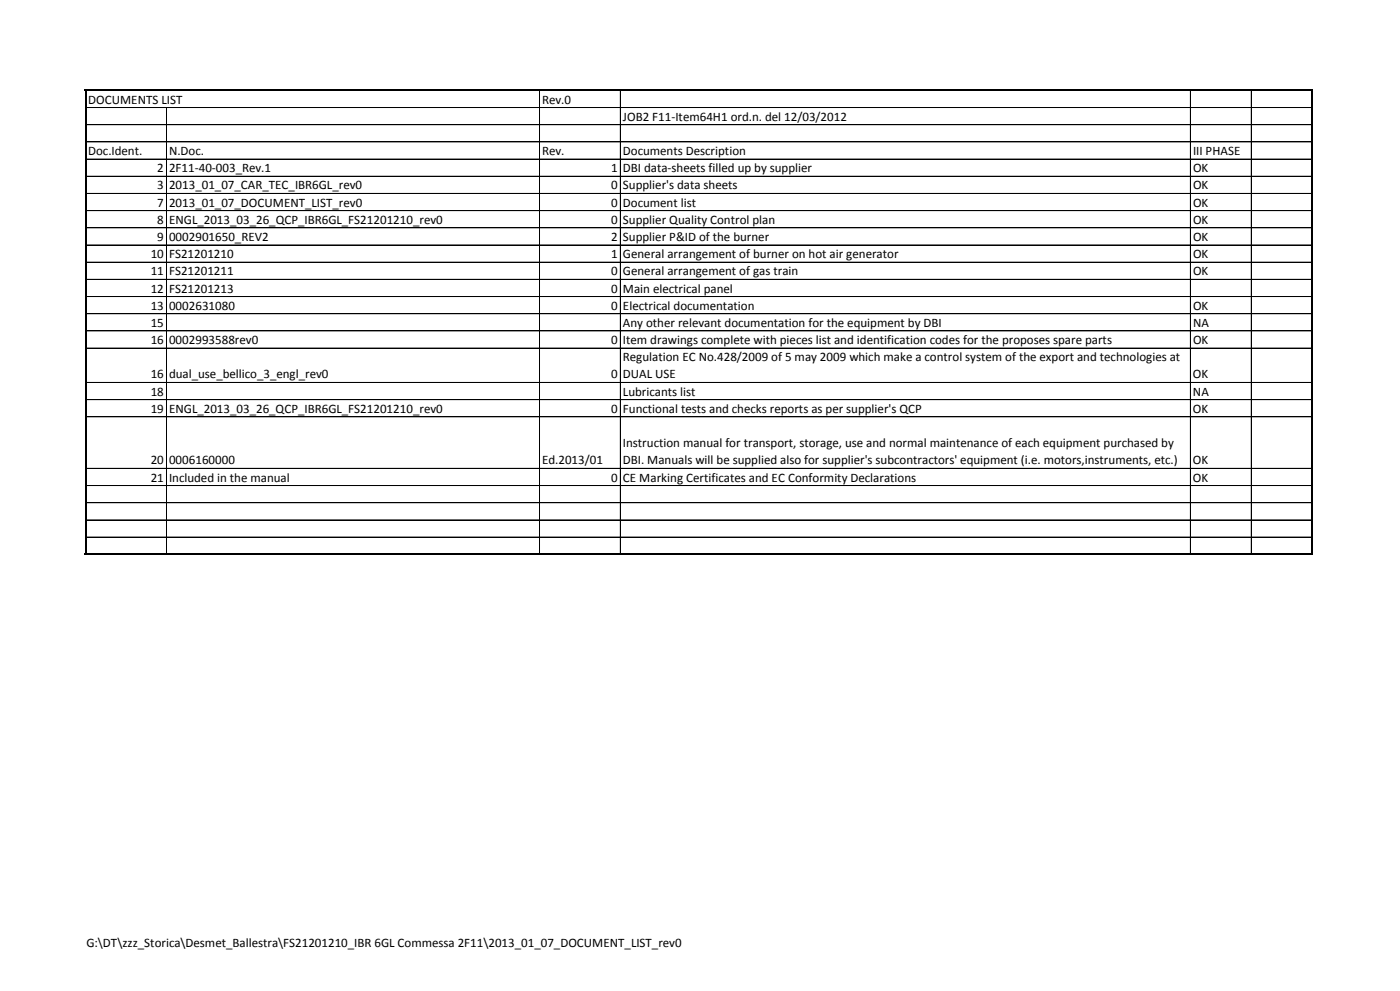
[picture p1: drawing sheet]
<svg xmlns="http://www.w3.org/2000/svg" width="297mm" height="210mm" viewBox="0 0 297 210" stroke-linecap="round" stroke-linejoin="round" font-family="sans-serif">
<defs><g id="words">
<g font-size="2.8">
<text x="18.7" y="21.9">DOCUMENTS LIST</text>
<text x="115" y="21.9">Rev.0</text>
<text x="132.1" y="25.6">JOB2 F11-Item64H1 ord.n. del 12/03/2012</text>
<text x="18.7" y="32.9">Doc.Ident.</text>
<text x="35.9" y="32.9">N.Doc.</text>
<text x="115" y="32.9">Rev.</text>
<text x="132.1" y="32.9">Documents Description</text>
<text x="253" y="32.9">III PHASE</text>
<text x="33.4" y="36.5">2</text>
<text x="33.4" y="40.1">3</text>
<text x="35.9" y="36.5">2F11-40-003_Rev.1</text>
<text x="35.9" y="40.1">2013_01_07_CAR_TEC_IBR6GL_rev0</text>
<text x="129.6" y="36.5">1</text>
<text x="129.6" y="40.1">0</text>
<text x="132.1" y="36.5">DBI data-sheets filled up by supplier</text>
<text x="132.1" y="40.1">Supplier's data sheets</text>
<text x="253" y="36.5">OK</text>
<text x="253" y="40.1">OK</text>
<text x="33.4" y="43.8">7</text>
<text x="33.4" y="47.4">8</text>
<text x="35.9" y="43.8">2013_01_07_DOCUMENT_LIST_rev0</text>
<text x="35.9" y="47.4">ENGL_2013_03_26_QCP_IBR6GL_FS21201210_rev0</text>
<text x="129.6" y="43.8">0</text>
<text x="129.6" y="47.4">0</text>
<text x="132.1" y="43.8">Document list</text>
<text x="132.1" y="47.4">Supplier Quality Control plan</text>
<text x="253" y="43.8">OK</text>
<text x="253" y="47.4">OK</text>
<text x="33.4" y="51.1">9</text>
<text x="35.9" y="51.1">0002901650_REV2</text>
<text x="129.6" y="51.1">2</text>
<text x="132.1" y="51.1">Supplier P&amp;ID of the burner</text>
<text x="253" y="51.1">OK</text>
<text x="32" y="54.7">10</text>
<text x="32" y="58.3">11</text>
<text x="35.9" y="54.7">FS21201210</text>
<text x="35.9" y="58.3">FS21201211</text>
<text x="129.6" y="54.7">1</text>
<text x="129.6" y="58.3">0</text>
<text x="132.1" y="54.7">General arrangement of burner on hot air generator</text>
<text x="132.1" y="58.3">General arrangement of gas train</text>
<text x="253" y="54.7">OK</text>
<text x="253" y="58.3">OK</text>
<text x="32" y="62">12</text>
<text x="32" y="65.6">13</text>
<text x="35.9" y="62">FS21201213</text>
<text x="35.9" y="65.6">0002631080</text>
<text x="129.6" y="62">0</text>
<text x="129.6" y="65.6">0</text>
<text x="132.1" y="62">Main electrical panel</text>
<text x="132.1" y="65.6">Electrical documentation</text>
<text x="253" y="65.6">OK</text>
<text x="32" y="69.3">15</text>
<text x="132.1" y="69.3">Any other relevant documentation for the equipment by DBI</text>
<text x="253" y="69.3">NA</text>
<text x="32" y="72.9">16</text>
<text x="35.9" y="72.9">0002993588rev0</text>
<text x="129.6" y="72.9">0</text>
<text x="132.1" y="76.5">Regulation EC No.428/2009 of 5 may 2009 which make a control system of the export and technologies at</text>
<text x="132.1" y="72.9">Item drawings complete with pieces list and identification codes for the proposes spare parts</text>
<text x="253" y="72.9">OK</text>
<text x="32" y="83.8">18</text>
<text x="32" y="80.2">16</text>
<text x="35.9" y="80.2">dual_use_bellico_3_engl_rev0</text>
<text x="129.6" y="80.2">0</text>
<text x="132.1" y="80.1">DUAL USE</text>
<text x="132.1" y="83.8">Lubricants list</text>
<text x="253" y="80.2">OK</text>
<text x="253" y="83.8">NA</text>
<text x="32" y="87.5">19</text>
<text x="35.9" y="87.5">ENGL_2013_03_26_QCP_IBR6GL_FS21201210_rev0</text>
<text x="129.6" y="87.5">0</text>
<text x="132.1" y="87.5">Functional tests and checks reports as per supplier's QCP</text>
<text x="253" y="87.5">OK</text>
<text x="132.1" y="94.7">Instruction manual for transport, storage, use and normal maintenance of each equipment purchased by</text>
<text x="32" y="98.4">20</text>
<text x="35.9" y="98.4">0006160000</text>
<text x="115" y="98.4">Ed.2013/01</text>
<text x="132.1" y="98.3">DBI. Manuals will be supplied also for supplier's subcontractors' equipment (i.e. motors,instruments, etc.)</text>
<text x="253" y="98.4">OK</text>
<text x="32" y="102">21</text>
<text x="35.9" y="102">Included in the manual</text>
<text x="129.6" y="102">0</text>
<text x="132.1" y="102">CE Marking Certificates and EC Conformity Declarations</text>
<text x="253" y="102">OK</text>
<text x="18.3" y="200.6">G:\DT\zzz_Storica\Desmet_Ballestra\FS21201210_IBR 6GL Commessa 2F11\2013_01_07_DOCUMENT_LIST_rev0</text>
</g>
</g></defs>
<g fill="none" stroke="#000" stroke-width=".21">
<path d="M18.2 19.1v98.4M35.3 19.1v.1M114.4 19.1v98.4M131.6 19.1v98.4M131.6 19.3v98.2M252.5 19.1v98.4M265.4 19.1v98.4M265.4 19.3v98.2M278.3 19.1v98.4M18.2 22.8h260.1M18.2 26.4h260.1M18.2 30.1h260.1"/>
<path d="M18.2 33.7h260.1M18.2 37.3h260.1M18.3 26.4h260M18.3 37.4h260M35.3 22.8v94.7M18.2 41h260.1M18.2 44.6h260.1M18.2 48.3h260.1M18.2 51.9h260.1M18.2 55.5h260.1M18.2 59.2h260.1M18.3 48.3h260"/>
<path d="M18.3 59.2h260M18.2 62.8h260.1M18.2 66.5h260.1M18.2 70.1h260.1M18.2 73.8h260.1M18.3 70.1h260M18.2 81h260.1M18.2 84.7h260.1M18.2 88.3h260.1M18.2 99.2h260.1M18.3 81.1h260M18.2 102.9h260.1"/>
<path d="M18.2 106.5h260.1M18.2 110.2h260.1M18.2 113.8h260.1M18.2 117.4h260.1M18.3 102.9h260M18.3 113.8h260"/>
</g>
<path d="M18 19.1h260.5M18.2 19v98.6M278.3 19v98.6M18 117.4h260.5" fill="none" stroke="#000" stroke-width=".34"/>
<use href="#words"/>
</svg>
